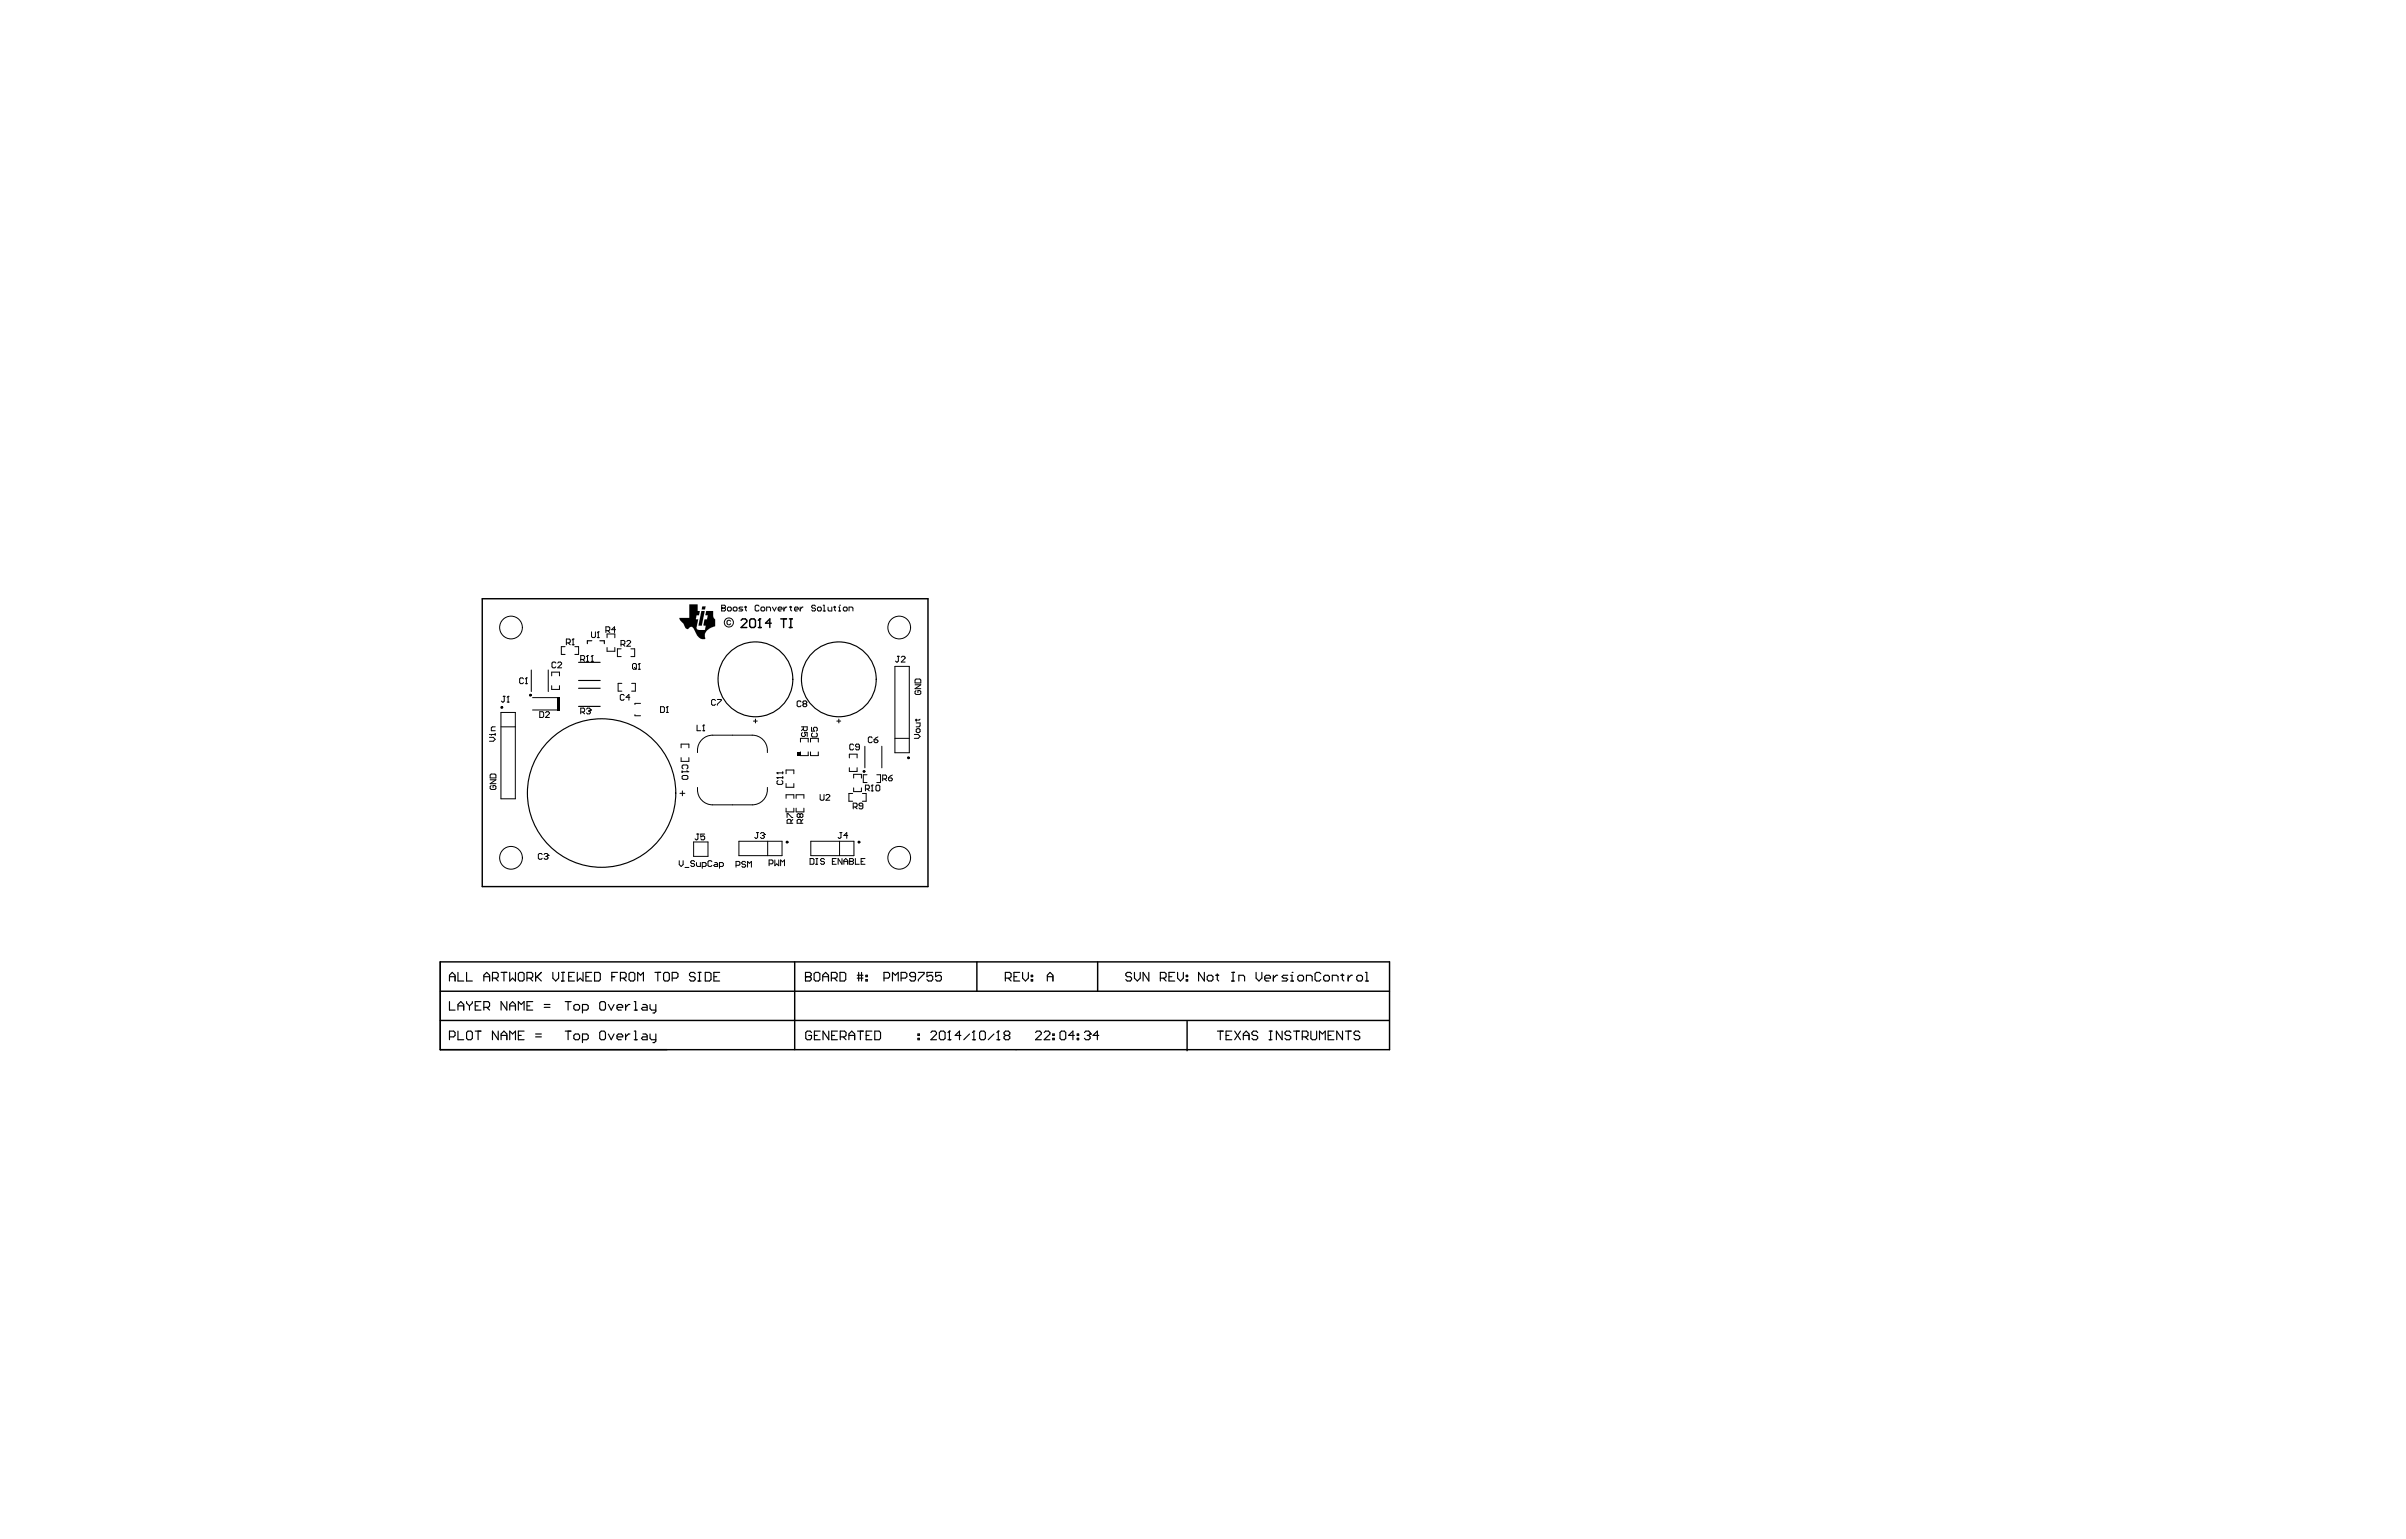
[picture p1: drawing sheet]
<svg xmlns="http://www.w3.org/2000/svg" width="424mm" height="271mm" viewBox="0 0 424 271" stroke-linecap="round" stroke-linejoin="round" font-family="sans-serif">
<g fill="none" stroke="#000" stroke-width=".25">
<path d="M84.9 105.4h78.5v50.7h-78.5zM130.5 109.2l.3-.2h.5l.2 .2v.3l-1 1h1M132.3 109h.5l.2 .2v1l-.2 .3h-.5l-.3-.3v-1zM133.5 110.5h.5M133.8 109h.1M133.8 109v1.5M133.8 109l-.3 .2M135.8 109.7h-1l.8-.7v1.5M137.5 109h1M138 109v1.5M139 109h.5M139 110.5h.5"/>
<path d="M139.3 109v1.5M77.5 169.3h167.2v15.5h-167.2zM77.5 179.6h167.1M77.5 174.5h167.2M139.9 169.3v15.5M172 169.3v5.2M193.3 169.3v5.2M209 179.8v5.2"/>
<circle cx="88.4" cy="124.5" r=".13"/>
<circle cx="93.4" cy="122.4" r=".13"/>
<circle cx="152.1" cy="135.8" r=".13"/>
<circle cx="160" cy="133.4" r=".13"/>
<circle cx="138.6" cy="148.3" r=".13"/>
<circle cx="151.3" cy="148.3" r=".13"/>
</g>
<g fill="none" stroke="#000" stroke-width=".18">
<path d="M92.2 119.5l-.2-.2h-.3l-.2 .2v.7l.2 .2h.3l.2-.2M92.7 119.3h.1M92.7 119.3l-.2 .2M92.7 119.3v1.1M93.6 117.9v3.8M96.5 117.9v3.8M97.2 119v-.7h1.3v.7M97.9 116.7l-.2-.1h-.3l-.2 .1v.7l.2 .2h.3l.2-.2M98.2 116.7l.2-.1h.3l.2 .1v.2l-.7 .7h.7M99.5 113.8h-.7v1.4h.7M99.7 113.2h.5l.2-.2v-.3l-.2-.2h-.5v1M100.1 113.2l.3 .3"/>
<path d="M100.7 113.5h.4M100.9 112.5h.1M100.9 112.5l-.2 .2M100.9 112.5v1M101.2 113.8h.7v1.4h-.7M102.3 116.1h.5l.2-.2v-.3l-.2-.2h-.5v1M102.6 116.1l.4 .3M103.3 116.4h.3M103.5 115.4h.1M103.5 115.4l-.2 .2M103.5 115.4v1M104.1 116.4h.4"/>
<path d="M104.2 111.2v.9l.1 .1h.4l.1-.1v-.9M104.3 115.4h.1M104.3 115.4v1M104.3 115.4l-.2 .2M105.2 112.2h.3M105.4 111.2h.1M105.4 111.2v1M105.4 111.2l-.2 .2M106.7 111h.5l.2-.1v-.4l-.2-.2h-.5v1.1M106.9 112.3v-.7h1.4v.7M106.9 114v.7h1.4v-.7M107 111l.4 .4"/>
<path d="M108.4 110.9h-.7l.5-.6v1.1M109.4 113.4h.5l.1-.1v-.4l-.1-.1h-.5v1M109.4 114.2h-.7v1.4h.7M109.7 113.4l.3 .4M110.4 112.9l.1-.1h.4l.2 .1v.2l-.7 .7h.7M111.1 114.2h.7v1.4h-.7M111.6 116.8h.3l.2 .2v.6l-.2 .2h-.3l-.2-.2v-.6zM111.7 117.5l.4 .3M112.4 117.8h.3M112.6 116.8h.1M112.6 116.8v1M112.6 116.8l-.2 .2"/>
<path d="M127.1 107.1h.1M127.1 106.5h.5l.2 .2-.2 .4 .2 .3-.2 .2h-.5zM127.1 107.1h.5M128.3 106.9h.3l.2 .2v.3l-.2 .2h-.3l-.2-.2v-.3zM129.3 106.9h.3l.2 .2v.3l-.2 .2h-.3l-.2-.2v-.3zM130.8 106.9h-.5l-.2 .2 .7 .3-.2 .2h-.5M131.1 106.9h.4M131.3 106.7v.7l.2 .2M133.7 106.7l-.2-.2h-.3l-.2 .2v.7l.2 .2h.3l.2-.2M134.2 106.9h.3l.2 .2v.3l-.2 .2h-.3l-.2-.2v-.3zM135 107.6v-.7h.5l.2 .2v.5M136 106.9l.4 .7 .3-.7"/>
<path d="M137 107.2h.7l-.2-.3h-.3l-.2 .2v.3l.2 .2h.3M138 106.9v.7M138.6 106.9l-.6 .3M139.1 106.9h.3M139.2 106.7v.7l.2 .2M139.9 107.2h.7l-.2-.3h-.3l-.2 .2v.3l.2 .2h.3M140.9 106.9v.7M141.4 106.9l-.5 .3M143.6 106.7l-.2-.2h-.3l-.2 .2 .2 .4h.3l.2 .1-.2 .4h-.3l-.2-.2M144.1 106.9h.3l.2 .2v.3l-.2 .2h-.3l-.2-.2v-.3zM145 107.6h.3M145 106.5h.1v1.1"/>
<path d="M145.8 106.9v.5l.2 .2h.5v-.7M146.8 106.9h.4M147 106.7v.7l.2 .2M147.7 106.9h.1v.7M147.7 107.6h.3M147.8 106.5h.1M148.7 106.9h.3l.2 .2v.3l-.2 .2h-.3l-.2-.2v-.3zM149.5 107.6v-.7h.5l.2 .2v.5M157.6 117.3h2.5v15.2h-2.5zM158 115.5h.4M158.2 115.5v.9l-.2 .2-.3-.2M158.7 115.7l.2-.2h.3l.2 .2v.2l-.7 .7h.7"/>
<path d="M161.3 119.5h.7l.1 .2v.5h-1v-.5zM86.2 129.3h.1M86.2 129.8h.7l.3 .4-.3 .3h-.7M86.3 137.3h1l-1 .7h1M86.5 138.3l-.2 .2v.3l.2 .2h.7l.1-.2v-.3l-.1-.2h-.4v.3M86.5 136.3h.7l.1 .1v.6h-1v-.6zM87.2 128h-.5l-.2 .1v.5h.7M87.2 129.1v.4M87.2 129.3h-.7v.2M88.2 125.4h2.5v15.2h-2.5zM88.2 128h2.5M88.6 122.6h.4"/>
<path d="M88.8 122.6v.8l-.2 .2-.3-.2M89.3 123.6h.3M89.5 122.6h.1M89.5 122.6v1M89.5 122.6l-.2 .2M92.5 120.4h.3M93.8 125h4.4M93.8 122.8h4.4M95.1 125.3h.5l.1 .2v.6l-.1 .2h-.5zM96.1 125.5l.1-.2h.4l.1 .2v.1l-.6 .7h.6M97.2 120.7v.7h1.3v-.7M102.3 125.3h.5l.2-.1v-.4l-.2-.1h-.5v1"/>
<path d="M102.6 125.3l.4 .4M103.3 124.8l.2-.1h.3l.2 .3M103.6 125.2h.2M103.8 125.2l.2 .1-.2 .4h-.3l-.2-.2M104 125h.1M104 125l-.2 .2M109.5 120.3h-.6v1.4h.6M109.9 122.4l-.2-.1h-.3l-.2 .1v.7l.2 .2h.3l.2-.2M110.9 122.8h-.7l.5-.5v1M111.2 120.3h.7v1.4h-.7M111.8 125.8v.2h1M112.8 123.8h-1v.2"/>
<path d="M116.3 124.4h.5l.2 .2v.6l-.2 .2h-.5zM117.3 125.4h.4M117.5 124.4h.1M117.5 124.4v1M117.5 124.4l-.2 .2M119.7 139.7h.9M119.9 131.7v-.7h1.4v.7M119.9 133.4v.6h1.4v-.6M120.1 135.7v.3M120.1 135.9h1M120.2 139.2v.9M120.3 135.4l-.2-.2v-.4l.2-.1h.7l.1 .1v.4l-.1 .2"/>
<path d="M120.3 136.5h.7l.1 .2v.3l-.1 .2h-.7l-.2-.2v-.3zM121 135.7l.1 .2M121.1 135.9h.1M122.8 127.7v.9h.6M122.8 138.6a2.71 2.71 0 0 0 2.7 3.1h7a2.71 2.71 0 0 0 2.6-3.1M122.8 132.5a2.71 2.71 0 0 1 2.7-3.1h7a2.71 2.71 0 0 1 2.6 3.1M123.7 128.6h.4M123.9 127.7h.1M123.9 127.7v.9M123.9 127.7l-.2 .1M126 123.3l-.2-.2h-.3l-.2 .2v.7l.2 .2h.3l.2-.2M126.3 123.1h.7v.2l-.7 .7v.2"/>
<path d="M132.7 126.9h.7M133 126.6v.7M136.8 136.9h.1M136.8 136.1h.1M136.8 136.9h1M136.8 136.9l.2 .2M136.8 136.1h1M136.8 136.1l.2 .1M137 137.4l-.2 .2v.3l.2 .2h.7l.1-.2v-.3l-.1-.2M137.8 135.9v.3M137.8 136.7v.4M138.4 137.9v.7h1.4v-.7"/>
<path d="M138.4 136.2v-.6h1.4v.6M141 130.6v-.6h1.3v.6M141 132.4v.6h1.3v-.6M141.1 123.6l-.2-.2h-.3l-.2 .2v.6l.2 .2h.3l.2-.2M141.1 128h1v.5l-.1 .1h-.4l-.1-.1v-.5M141.3 129l-.2 .1v.4l.2 .2h.3l.2-.2-.2-.5h.5v.7M141.5 128.3l-.4 .3M141.6 123.9l-.2 .2 .2 .3h.3l.2-.2-.2-.3M141.6 123.9l-.2-.2 .2-.3h.3l.2 .2-.2 .3M141.6 123.9h.3M142.7 130.6v-.6h1.4v.6M142.7 132.4v.6h1.4v-.6"/>
<path d="M142.9 128v.7h.5l-.2-.3 .2-.4h.3l.2 .2v.3l-.2 .2M143.1 129l-.2 .2v.4l.2 .1h.6l.2-.1v-.4l-.2-.2M144.4 139.9v.8l.2 .2h.3l.2-.2v-.8M147.4 126.9h.6M147.7 126.6v.7M149.6 133.4v-.6h1.3v.6M149.6 135.2v.6h1.3v-.6M150.1 139.7h-.6v1.4h.6M150.3 137v-.7h1.4v.7M150.3 138.7v.7h1.4v-.7M150.3 131.2l-.2-.2h-.3l-.2 .2v.6l.2 .2h.3l.2-.2M151.3 131.5h-.5l-.1-.2 .1-.3h.4l.1 .2v.6l-.1 .2h-.4l-.1-.2"/>
<path d="M151.9 139.7h.6v1.4h-.6M152.3 131.4v3.8M152.4 138.9h.5l.2-.2v-.3l-.2-.2h-.5v1M152.7 136.4h-.7v1.4h.7M152.7 138.9l.4 .3M153.4 139.2h.3M153.6 138.2h.1M153.6 129.9l-.2-.2h-.3l-.2 .2v.7l.2 .1h.3l.2-.1M153.6 138.2l-.2 .2M153.6 138.2v1M153.9 130.2h.5l.2 .4-.2 .1h-.3l-.2-.1zM154.4 136.4h.7v1.4h-.7"/>
<path d="M154.4 138.2h.4l.1 .2v.7l-.1 .1h-.4l-.2-.1v-.7zM154.6 129.7l-.7 .5M155.3 131.4v3.8M155.4 137.1h.5l.2-.1v-.4l-.2-.2h-.5v1.1M155.8 137.1l.3 .4M156.5 137h.5l.1 .3-.1 .2h-.4l-.1-.2zM157.1 136.4l-.6 .6M157.6 130h2.5M161 129.3h.7l.3 .4-.3 .3h-.7M161.1 120.6h1l-1 .6h1M161.3 121.6l-.2 .1v.4l.2 .2h.7l.1-.2v-.4l-.1-.1h-.4v.3M161.3 127.3h.7v.5l-.2 .2h-.5"/>
<path d="M161.3 126.6v.3M161.5 128.3h.3l.2 .2v.3l-.2 .2h-.3l-.2-.2v-.3zM162 126.6l-.2 .2h-.6M95.5 150.4l-.2-.1h-.3l-.2 .1v.7l.2 .2h.3l.2-.2M95.8 150.4l.2-.1h.3l.2 .3M96.1 150.8h.2M96.3 150.8l.2 .1-.2 .4h-.3l-.2-.2M96.5 150.6h.1M96.5 150.6l-.2 .2M119.6 151.5v.7l.3 .3 .4-.3v-.7M120.6 152.7h.7M122.1 148.2h2.6v2.6h-2.6z"/>
<path d="M122.3 151.7l-.2-.2h-.3l-.2 .2 .2 .3h.3l.2 .2-.2 .3h-.3l-.2-.1M122.6 151.9v.5l.2 .1h.5v-.6M122.7 146.8h.4M122.9 146.8v.9l-.2 .1-.3-.1M123.7 152.5h.5l.1-.1v-.4l-.1-.1h-.5v1M124.1 146.8h-.7v.5l.3-.1 .4 .1v.4l-.2 .1h-.3l-.2-.1M125.4 151.7l-.2-.2h-.3l-.2 .2v.7l.2 .1h.3l.2-.1M125.9 151.9h.3l.2 .1v.5h-.5l-.2-.1 .2-.2h.5M126.7 152.5h.5l.2-.1v-.4l-.2-.1h-.5v1M129.6 152.3h.5l.2-.1v-.4l-.2-.2h-.5v1.1M130.1 148.1h7.6v2.5h-7.6zM131.3 151.8l-.2-.2h-.3l-.2 .4 .2 .2h.3l.2 .3-.2 .2h-.3l-.2-.2"/>
<path d="M131.6 152.7v-1.1l.4 .4 .3-.4v1.1M133.2 146.6h.4M133.4 146.6v.8l-.2 .2-.3-.2M133.9 146.8l.2-.2h.3l.2 .3M134.2 147.1h.2M134.4 147.1l.2 .2-.2 .3h-.3l-.2-.2M134.6 146.9h.1M134.6 146.9l-.2 .2M135.2 148.1v2.5M135.4 152.1h.5l.2-.2v-.3l-.2-.2h-.5v1M136.4 151.4v1l.4-.3 .3 .3v-1M137.5 152.4v-1l.3 .3 .3-.3v1"/>
<path d="M138.4 142.3v.6h1.4v-.6M138.4 140.5v-.6h1.4v.6M138.6 143.9v-.7h.2l.6 .7h.2M139.3 144.9v-.5l-.2-.2h-.3l-.2 .2v.5h1M139.6 144.2l-.3 .4M140.2 142.3v.6h1.4v-.6M140.2 140.5v-.6h1.4v.6M140.9 143.4l-.2-.2-.3 .2v.3l.2 .2 .3-.2M140.9 143.4l.2-.2 .3 .2v.3l-.2 .2-.3-.2M140.9 143.4v.3M141.1 144.9v-.5l-.2-.2h-.3l-.2 .2v.5h1M141.4 144.2l-.3 .4"/>
<path d="M142.7 151.1h.5l.1 .2v.7l-.1 .2h-.5zM142.8 148.1h7.6v2.5h-7.6zM143.7 152.2h.3M143.7 151.1h.3M143.8 151.1v1.1M145.2 151.3l-.2-.2h-.3l-.2 .2 .2 .3h.3l.2 .2-.2 .4h-.3l-.2-.2M145.4 140l.2-.1h.3l.2 .1v.2l-.7 .7h.7M146.6 151.6h.3M147.3 151.1h-.7v1.1h.7M147.8 148.1v2.5M147.9 146.6h.4M148.1 146.6v.8l-.2 .2-.3-.2"/>
<path d="M148.3 151.1v1.1l-.7-1.1v1.1M148.6 151.6h.7M148.6 152.2v-.7l.3-.4 .4 .4v.7M149.3 147.1h-.7l.5-.5v1M149.6 151.6h.1M149.6 151.1h.5l.2 .2-.2 .3 .2 .4-.2 .2h-.5zM149.6 151.6h.5M150.2 142.1h.6l.1-.2v-.3l-.1-.2h-.6v1M150.6 142.1l.3 .3M150.6 151.1v1.1h.7M151.6 151.6h.4M151.9 141.9h-.5l-.1-.2 .1-.3h.4l.1 .2v.6l-.1 .2h-.4l-.1-.2"/>
<path d="M152.3 151.1h-.7v1.1h.7"/>
<circle cx="90" cy="110.5" r="2"/>
<circle cx="158.3" cy="110.5" r="2"/>
<circle cx="90" cy="151" r="2"/>
<circle cx="158.3" cy="151" r="2"/>
</g>
<g fill="none" stroke="#000" stroke-width=".2">
<path d="M101.9 119.8h3.8M101.9 116.6h3.8M104.2 112.8h-.8v.5M105.6 112.8h.8v.5M101.9 124.4h3.8M101.9 121.2h3.8M79.1 171.9h1M79.1 172.7v-1l.5-.5 .5 .5v1M79.1 176.3v1.5h1M80.6 171.2v1.5h1.1M80.6 177.8v-1l.6-.5 .5 .5v1M80.6 177.1h1.1"/>
<path d="M82.2 171.2v1.5h1M82.2 176.3v.3l.5 .5M82.7 177.1v.7M83.2 176.3v.3l-.5 .5M83.7 177.1h.5M84.7 176.3h-1v1.5h1M85.2 171.9h1M85.2 177.3h.8l.2-.2v-.5l-.2-.3h-.8v1.5M85.2 172.7v-1l.5-.5 .5 .5v1M85.7 177.3l.5 .5M86.7 172.2h.8l.2-.3v-.5l-.2-.2h-.8v1.5M87.2 172.2l.5 .5"/>
<path d="M88.2 171.2h1.1M88.7 171.2v1.5M89.3 176.3v1.5l-1.1-1.5v1.5M89.8 171.2v1.5l.5-.5 .5 .5v-1.5M89.8 177.8v-1l.5-.5 .5 .5v1M89.8 177.1h1M91.3 177.8v-1.5l.5 .5 .5-.5v1.5M91.5 171.2h.5l.3 .2v1.1l-.3 .2h-.5l-.2-.2v-1.1zM92.8 172.2h.8l.2-.3v-.5l-.2-.2h-.8v1.5M92.8 177.1h.5M93.3 172.2l.5 .5M93.8 176.3h-1v1.5h1"/>
<path d="M94.3 171.2v1.5M94.6 171.9l.7 .8M95.3 171.2l-1 1M95.8 177.3h1M95.8 176.8h1M97.4 171.2v1l.5 .5 .5-.5v-1M98.9 172.7h.5M98.9 171.2h.5M99.1 171.2v1.5M99.5 176.3h1M100 176.3v1.5M100.1 171.9h.5"/>
<path d="M101.2 171.2h-1.1v1.5h1.1M101.3 176.8h.5l.3 .3v.5l-.3 .2h-.5l-.2-.2v-.5zM101.7 171.2v1.5l.5-.5 .5 .5v-1.5M102.6 177.8h.7l.3-.2v-.5l-.3-.3h-.7v1.5M103.2 171.9h.5M104.2 171.2h-1v1.5h1M104.7 171.2h.8l.2 .2v1.1l-.2 .2h-.8zM105.9 176.3h.5l.2 .3v1l-.2 .2h-.5l-.3-.2v-1zM107.1 176.8l.5 1 .5-1M107.7 171.9h.5M108.6 177.3h1.1v-.2l-.3-.3h-.5l-.3 .3v.5l.3 .2h.5M108.7 171.2h-1v1.5"/>
<path d="M109.3 172.2h.7l.3-.3v-.5l-.3-.2h-.7v1.5M109.8 172.2l.5 .5M110.2 176.8v1M110.9 176.8h-.2l-.5 .5M111 171.2h.5l.3 .2v1.1l-.3 .2h-.5l-.2-.2v-1.1zM111.7 177.8h.5M111.7 176.3h.2v1.5M112.3 172.7v-1.5l.5 .5 .5-.5v1.5M113.2 176.8h.5l.3 .3v.7h-.8l-.2-.2 .2-.3h.8M114.5 176.8v.8l.2 .2h.8M115.3 171.2h1M115.5 176.8v1.3l-.3 .2h-.2"/>
<path d="M115.8 171.2v1.5M117.1 171.2h.5l.3 .2v1.1l-.3 .2h-.5l-.2-.2v-1.1zM118.4 172.2h.7l.3-.3v-.5l-.3-.2h-.7v1.5M122.4 171.4l-.2-.2h-.5l-.3 .2v.3l.3 .2h.5l.2 .3v.3l-.2 .2h-.5l-.3-.2M122.9 172.7h.5M122.9 171.2h.5M123.2 171.2v1.5M124.2 171.2h.8l.2 .2v1.1l-.2 .2h-.8zM125.7 171.9h.5M126.7 171.2h-1v1.5h1M141.8 171.9h.1M141.8 171.2h.8l.3 .2v.3l-.3 .2 .3 .3v.3l-.3 .2h-.8z"/>
<path d="M141.8 171.9h.8M143.6 171.2h.5l.3 .2v1.1l-.3 .2h-.5l-.2-.2v-1.1zM144.9 171.9h1M144.9 172.7v-1l.5-.5 .5 .5v1M146.4 172.2h.8l.2-.3v-.5l-.2-.2h-.8v1.5M146.9 172.2l.5 .5M147.9 171.2h.8l.2 .2v1.1l-.2 .2h-.8zM151 171.7h1M151 172.2h1M151.2 171.2v1.5M151.7 171.2v1.5M152.5 172.5h.2v.2h-.2z"/>
<path d="M152.5 171.7h.2v.2h-.2zM155.7 172.2h.7l.3-.3v-.5l-.3-.2h-.7v1.5M157.2 172.7v-1.5l.5 .5 .5-.5v1.5M158.7 172.2h.7l.3-.3v-.5l-.3-.2h-.7v1.5M161.2 171.9h-.7l-.3-.2v-.3l.3-.2h.5l.2 .2v1.1l-.2 .2h-.5l-.3-.2M161.7 171.2h1v.2l-1 1.1v.2M164.2 171.2h-1v.7l.5-.2h.3l.2 .2v.6l-.2 .2h-.5l-.3-.2M165.8 171.2h-1v.7l.5-.2h.2l.3 .2v.6l-.3 .2h-.5l-.2-.2M177 172.2h.8l.2-.3v-.5l-.2-.2h-.8v1.5M177.5 172.2l.5 .5M178.6 171.9h.5M179.6 171.2h-1v1.5h1"/>
<path d="M180.1 171.2v1l.5 .5 .5-.5v-1M181.6 172.5h.2v.2h-.2zM181.6 171.7h.2v.2h-.2zM184.4 172.7v-1l.5-.5 .5 .5v1M184.4 171.9h1M199.3 171.4l-.3-.2h-.5l-.2 .2v.3l.2 .2h.5l.3 .3v.3l-.3 .2h-.5l-.2-.2M199.8 171.2v1l.5 .5 .5-.5v-1M202.3 171.2v1.5l-1-1.5v1.5M204.3 172.2h.8l.2-.3v-.5l-.2-.2h-.8v1.5M204.8 172.2l.5 .5M205.9 171.9h.5M206.9 171.2h-1v1.5h1"/>
<path d="M207.4 171.2v1l.5 .5 .5-.5v-1M208.9 172.5h.2v.2h-.2zM208.9 171.7h.2v.2h-.2zM212.1 171.2v1.5l-1-1.5v1.5M212.8 171.7h.5l.3 .2v.6l-.3 .2h-.5l-.2-.2v-.6zM214.1 171.7h.5M214.4 171.4v1.1l.2 .2M216.9 172.7h.5M216.9 171.2h.5M217.1 171.2v1.5M218.2 172.7v-1h.7l.3 .2v.8M221.2 171.2v1l.5 .5 .5-.5v-1"/>
<path d="M222.7 172.2h1v-.3l-.2-.2h-.5l-.3 .2v.6l.3 .2h.5M224.2 171.7v1M225 171.7h-.3l-.5 .5M226.8 171.7h-.8l-.2 .2 .2 .3h.5l.3 .3-.3 .2h-.7M227.3 172.7h.5M227.3 171.7h.2v1M227.5 171.2h.1M228.8 171.7h.5l.2 .2v.6l-.2 .2h-.5l-.3-.2v-.6zM230.1 172.7v-1h.7l.3 .2v.8M232.6 171.4l-.3-.2h-.5l-.2 .2v1.1l.2 .2h.5l.3-.2M233.3 171.7h.6l.2 .2v.6l-.2 .2h-.6l-.2-.2v-.6zM234.6 172.7v-1h.8l.2 .2v.8"/>
<path d="M236.1 171.7h.5M236.4 171.4v1.1l.2 .2M237.4 171.7v1M238.2 171.7h-.3l-.5 .5M239.2 171.7h.5l.2 .2v.6l-.2 .2h-.5l-.3-.2v-.6zM240.4 172.7h.5M240.4 171.2h.3v1.5M79.1 182.5h.8l.2-.2v-.5l-.2-.3h-.8v1.5M80.6 181.5v1.5h1.1M82.4 181.5h.5l.3 .3v1l-.3 .2h-.5l-.2-.2v-1zM83.7 181.5h1M84.2 181.5v1.5"/>
<path d="M87.7 181.5v1.5l-1-1.5v1.5M88.2 183v-1l.5-.5 .6 .5v1M88.2 182.3h1.1M89.8 183v-1.5l.5 .5 .5-.5v1.5M91.3 182.3h.5M92.3 181.5h-1v1.5h1M94.3 182.5h1M94.3 182h1M99.5 181.5h1M100 181.5v1.5M101.3 182h.5l.3 .3v.5l-.3 .2h-.5l-.2-.2v-.5zM102.6 183h.7l.3-.2v-.5l-.3-.3h-.7v1.5"/>
<path d="M105.9 181.5h.5l.2 .3v1l-.2 .2h-.5l-.3-.2v-1zM107.1 182l.5 1 .5-1M108.6 182.5h1.1v-.2l-.3-.3h-.5l-.3 .3v.5l.3 .2h.5M110.2 182v1M110.9 182h-.2l-.5 .5M111.7 181.5h.2v1.5M111.7 183h.5M113.2 182h.5l.3 .3v.7h-.8l-.2-.2 .2-.3h.8M114.5 182v.8l.2 .2h.8M115.5 182v1.3l-.3 .2h-.2M142.9 181.8l-.2-.3h-.6l-.2 .3v1l.2 .2h.6l.2-.2v-.5h-.5M143.4 182.3h.5"/>
<path d="M144.4 181.5h-1v1.5h1M145.9 181.5v1.5l-1-1.5v1.5M146.4 182.3h.6M147.5 181.5h-1.1v1.5h1.1M148 182.5h.7l.3-.2v-.5l-.3-.3h-.7v1.5M148.5 182.5l.5 .5M149.5 182.3h1M149.5 183v-1l.5-.5 .5 .5v1M151 181.5h1M151.5 181.5v1.5M152.5 182.3h.5M153.5 181.5h-1v1.5h1"/>
<path d="M154 181.5h.8l.3 .3v1l-.3 .2h-.8zM161.6 182.8h.3v.2h-.3zM161.6 182h.3v.3h-.3zM163.9 181.8l.2-.3h.6l.2 .3v.2l-1 1h1M165.7 181.5h.5l.2 .3v1l-.2 .2h-.5l-.3-.2v-1zM166.9 183h.5M167.2 181.5h.1M167.2 181.5v1.5M167.2 181.5l-.3 .3M169.2 182.3h-1l.8-.8v1.5M170.7 182l-1 1M171.2 183h.5"/>
<path d="M171.5 181.5h.1M171.5 181.5v1.5M171.5 181.5l-.3 .3M172.8 181.5h.5l.2 .3v1l-.2 .2h-.5l-.3-.2v-1zM175 182l-1 1M175.5 183h.5M175.8 181.5h.1M175.8 181.5v1.5M175.8 181.5l-.3 .3M177.1 182.3l-.3-.3v-.2l.3-.3h.5l.2 .3v.2l-.2 .3M177.1 182.3l-.3 .2v.3l.3 .2h.5l.2-.2v-.3l-.2-.2M177.1 182.3h.5"/>
<path d="M182.4 181.8l.2-.3h.5l.3 .3v.2l-1 1h1M183.9 181.8l.2-.3h.5l.3 .3v.2l-1 1h1M185.4 182.8h.2v.2h-.2zM185.4 182h.2v.3h-.2zM186.9 181.5h.5l.3 .3v1l-.3 .2h-.5l-.2-.2v-1zM189.2 182.3h-1l.7-.8v1.5M189.7 182.8h.2v.2h-.2zM189.7 182h.2v.3h-.2zM191 181.8l.2-.3h.5l.3 .3v.2M191.5 182.3h.2M191.7 182.3l.3 .2v.3l-.3 .2h-.5l-.2-.2M192 182h.1"/>
<path d="M192 182l-.3 .3M193.5 182.3h-1l.7-.8v1.5M214.4 181.5h1M214.9 181.5v1.5M215.9 182.3h.5M216.9 181.5h-1v1.5h1M217.4 181.5l1 1.5M218.4 181.5l-1 1.5M218.9 182.3h1.1M218.9 183v-1l.5-.5 .6 .5v1M221.5 181.8l-.3-.3h-.5l-.2 .3v.2l.2 .3h.5l.3 .2v.3l-.3 .2h-.5l-.2-.2M223.5 181.5h.5"/>
<path d="M223.5 183h.5M223.8 181.5v1.5M225.8 181.5v1.5l-1-1.5v1.5M227.3 181.8l-.3-.3h-.5l-.2 .3v.2l.2 .3h.5l.3 .2v.3l-.3 .2h-.5l-.2-.2M227.8 181.5h1M228.3 181.5v1.5M229.3 182.5h.8l.2-.2v-.5l-.2-.3h-.8v1.5M229.8 182.5l.5 .5M230.8 181.5v1.3l.3 .2h.5l.3-.2v-1.3M232.4 183v-1.5l.5 .5 .5-.5v1.5M233.9 182.3h.5M234.9 181.5h-1v1.5h1"/>
<path d="M236.4 181.5v1.5l-1-1.5v1.5M236.9 181.5h1M237.4 181.5v1.5M239.4 181.8l-.2-.3h-.5l-.3 .3v.2l.3 .3h.5l.2 .2v.3l-.2 .2h-.5l-.3-.2"/>
<circle cx="133" cy="119.6" r="6.6"/>
<circle cx="147.7" cy="119.6" r="6.6"/>
<circle cx="105.9" cy="139.6" r="13.1"/>
</g>
<g fill="#000">
<path d="M121.4 106.4h1.5v1.2h.4l-.2 .7h-.5l-.1 .7h.5l-.4 1.6 .4 .3h1.2l.1-.8h-.4v-.2l.2-.9h.4l.1-.7h-.4l.1-.7h1.3v1l.3 .4v1.2l-.9 .4-.6 .5-.3 .5 .1 .8-.1 .1h-.5l-.4-.2-.5-.5-.6-1.2-.2-.3-.4 .1-.3 .4-.4-.1-.4-.9-.7-.8-.1-.2h1.8zM123.5 107.6h.6l-.5 2.5h-.6zM123.7 106.7h.6l-.1 .6h-.6zM140.3 132.4h.6v.6h-.6z"/>
<path d="M127.5 109.6a.9 .9 0 0 1 1.8 0 .9 .9 0 0 1-1.8 0zM127.6 109.6a.75 .75 0 0 0 1.5 0 .75 .75 0 0 0-1.5 0zM128.1 109.2l.4-.1 .3 .3h-.3l-.2-.1-.2 .3a.23 .23 0 0 0 .2 .3 .23 .23 0 0 0 .3-.2l.2 .1-.2 .2-.3 .1-.3-.2-.1-.4z"/>
</g>
<path d="M98 122.7h.5v2.4h-.5z" fill-rule="evenodd" fill="#000"/>
</svg>
